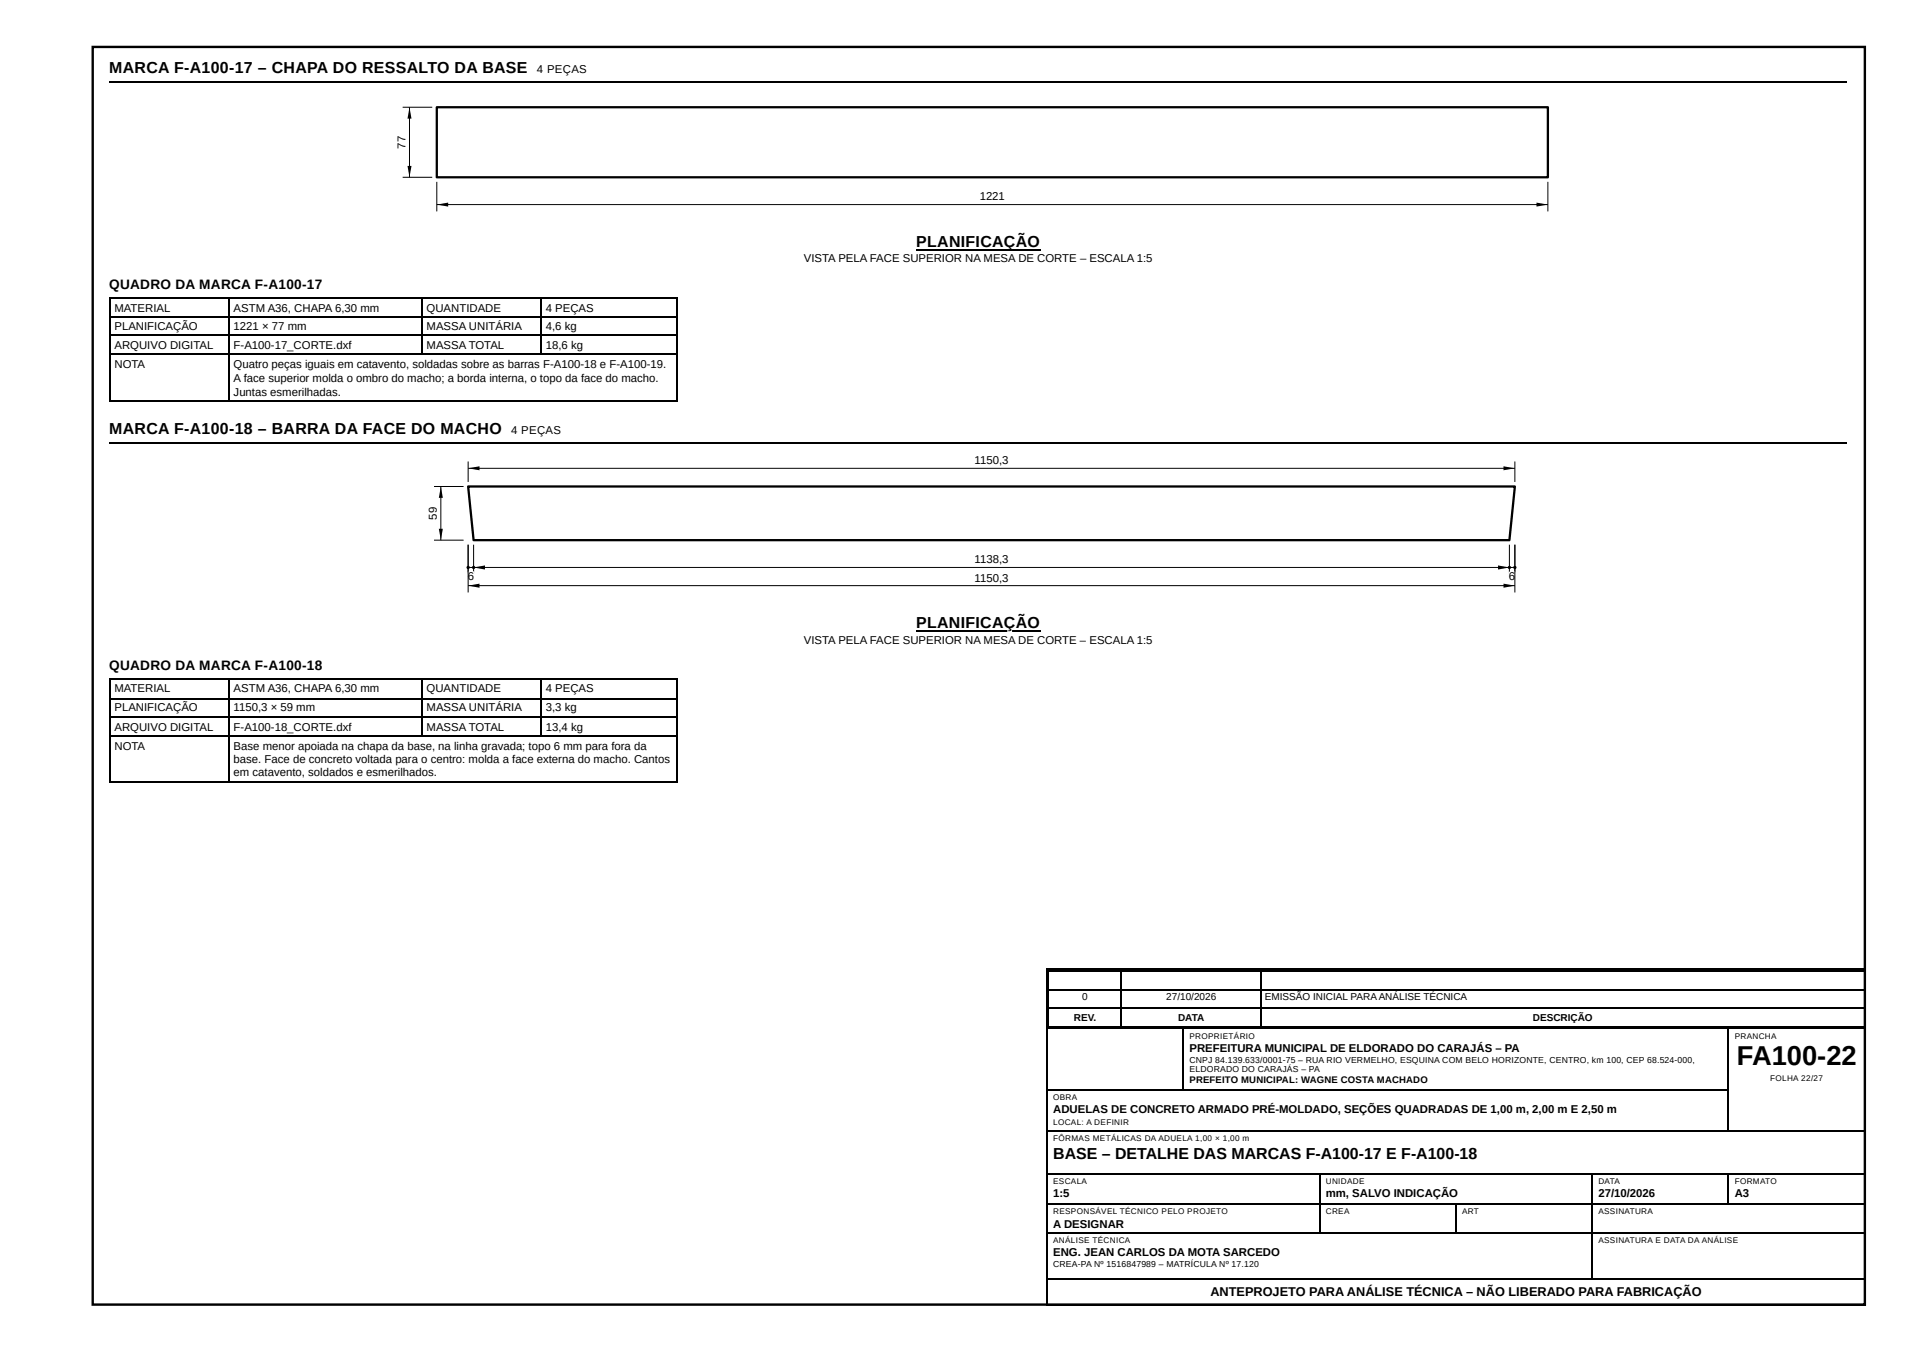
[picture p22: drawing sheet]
<svg xmlns="http://www.w3.org/2000/svg" width="420mm" height="297mm" viewBox="0 0 420 297" stroke-linecap="round" stroke-linejoin="round" font-family="sans-serif">
<defs><g id="words">
<text font-size="6" x="381.7" y="234.2">FA100-22</text>
<g font-size="3.5">
<text x="24" y="16.1">MARCA F-A100-17 – CHAPA DO RESSALTO DA BASE</text>
<text x="201.4" y="54.2">PLANIFICAÇÃO</text>
<text x="24" y="95.5">MARCA F-A100-18 – BARRA DA FACE DO MACHO</text>
<text x="201.4" y="138.1">PLANIFICAÇÃO</text>
<text x="231.5" y="254.8">BASE – DETALHE DAS MARCAS F-A100-17 E F-A100-18</text>
</g>
<g font-size="3">
<text x="24" y="63.5">QUADRO DA MARCA F-A100-17</text>
<text x="24" y="147.4">QUADRO DA MARCA F-A100-18</text>
</g>
<text font-size="2.8" x="266" y="285">ANTEPROJETO PARA ANÁLISE TÉCNICA – NÃO LIBERADO PARA FABRICAÇÃO</text>
<g font-size="2.5">
<text x="118" y="16.1">4 PEÇAS</text>
<text x="176.7" y="57.7">VISTA PELA FACE SUPERIOR NA MESA DE CORTE – ESCALA 1:5</text>
<text x="25.2" y="68.5">MATERIAL</text>
<text x="51.3" y="68.5">ASTM A36, CHAPA 6,30 mm</text>
<text x="93.8" y="68.5">QUANTIDADE</text>
<text x="120" y="68.5">4 PEÇAS</text>
<text x="25.2" y="72.5">PLANIFICAÇÃO</text>
<text x="25.2" y="76.7">ARQUIVO DIGITAL</text>
<text x="51.3" y="72.5">1221 × 77 mm</text>
<text x="51.3" y="76.7">F-A100-17_CORTE.dxf</text>
<text x="93.8" y="72.5">MASSA UNITÁRIA</text>
<text x="93.8" y="76.7">MASSA TOTAL</text>
<text x="120" y="72.5">4,6 kg</text>
<text x="120" y="76.7">18,6 kg</text>
<text x="25.2" y="81">NOTA</text>
<text x="51.3" y="81">Quatro peças iguais em catavento, soldadas sobre as barras F-A100-18 e F-A100-19.</text>
<text x="51.3" y="83.9">A face superior molda o ombro do macho; a borda interna, o topo da face do macho.</text>
<text x="51.3" y="87">Juntas esmerilhadas.</text>
<text x="112.3" y="95.5">4 PEÇAS</text>
<text x="176.7" y="141.6">VISTA PELA FACE SUPERIOR NA MESA DE CORTE – ESCALA 1:5</text>
<text x="25.2" y="152.1">MATERIAL</text>
<text x="51.3" y="152.1">ASTM A36, CHAPA 6,30 mm</text>
<text x="93.8" y="152.1">QUANTIDADE</text>
<text x="120" y="152.1">4 PEÇAS</text>
<text x="25.2" y="156.4">PLANIFICAÇÃO</text>
<text x="25.2" y="160.6">ARQUIVO DIGITAL</text>
<text x="51.3" y="156.4">1150,3 × 59 mm</text>
<text x="51.3" y="160.6">F-A100-18_CORTE.dxf</text>
<text x="93.8" y="156.4">MASSA UNITÁRIA</text>
<text x="93.8" y="160.6">MASSA TOTAL</text>
<text x="120" y="156.4">3,3 kg</text>
<text x="120" y="160.6">13,4 kg</text>
<text x="25.2" y="164.8">NOTA</text>
<text x="51.3" y="164.8">Base menor apoiada na chapa da base, na linha gravada; topo 6 mm para fora da</text>
<text x="51.3" y="167.7">base. Face de concreto voltada para o centro: molda a face externa do macho. Cantos</text>
<text x="51.3" y="170.7">em catavento, soldados e esmerilhados.</text>
<text x="261.4" y="231.2">PREFEITURA MUNICIPAL DE ELDORADO DO CARAJÁS – PA</text>
<text x="231.5" y="244.7">ADUELAS DE CONCRETO ARMADO PRÉ-MOLDADO, SEÇÕES QUADRADAS DE 1,00 m, 2,00 m E 2,50 m</text>
<text x="231.5" y="263.3">1:5</text>
<text x="291.4" y="263.3">mm, SALVO INDICAÇÃO</text>
<text x="351.3" y="263.3">27/10/2026</text>
<text x="381.2" y="263.3">A3</text>
<text x="231.5" y="269.9">A DESIGNAR</text>
<text x="231.5" y="276.2">ENG. JEAN CARLOS DA MOTA SARCEDO</text>
</g>
<g font-size="2.5" fill="#fff">
<text x="89.1" y="32.7" transform="rotate(-90 89.1 32.7)">77</text>
<text x="215.3" y="44.1">1221</text>
<text x="214.2" y="102.1">1150,3</text>
<text x="96" y="114.2" transform="rotate(-90 96 114.2)">59</text>
<text x="214.2" y="123.8">1138,3</text>
<text x="102.8" y="127.5">6</text>
<text x="214.2" y="127.8">1150,3</text>
<text x="331.6" y="127.5">6</text>
</g>
<g font-size="2.2">
<text x="237.9" y="219.9">0</text>
<text x="256.3" y="219.9">27/10/2026</text>
<text x="278" y="219.9">EMISSÃO INICIAL PARAANÁLISE TÉCNICA</text>
<text x="236" y="224.4">REV.</text>
<text x="258.9" y="224.4">DATA</text>
<text x="336.9" y="224.4">DESCRIÇÃO</text>
</g>
<text font-size="2.1" x="261.4" y="238.1">PREFEITO MUNICIPAL: WAGNE COSTA MACHADO</text>
<g font-size="1.9">
<text x="261.4" y="233.6">CNPJ 84.139.633/0001-75 – RUA RIO VERMELHO, ESQUINA COM BELO HORIZONTE, CENTRO, km 100, CEP 68.524-000,</text>
<text x="261.4" y="235.7">ELDORADO DO CARAJÁS – PA</text>
<text x="231.5" y="278.6">CREA-PA Nº 1516847989 – MATRÍCULA Nº 17.120</text>
</g>
<g font-size="1.8">
<text x="261.4" y="228.3">PROPRIETÁRIO</text>
<text x="381.2" y="228.3">PRANCHA</text>
<text x="389" y="237.6">FOLHA 22/27</text>
<text x="231.5" y="241.8">OBRA</text>
<text x="231.5" y="247.4">LOCAL: A DEFINIR</text>
<text x="231.5" y="250.8">FÔRMAS METÁLICAS DA ADUELA 1,00 × 1,00 m</text>
<text x="231.5" y="260.4">ESCALA</text>
<text x="291.4" y="260.4">UNIDADE</text>
<text x="351.3" y="260.4">DATA</text>
<text x="381.2" y="260.4">FORMATO</text>
<text x="231.5" y="267">RESPONSÁVEL TÉCNICO PELO PROJETO</text>
<text x="291.4" y="267">CREA</text>
<text x="321.3" y="267">ART</text>
<text x="351.3" y="267">ASSINATURA</text>
<text x="231.5" y="273.3">ANÁLISE TÉCNICA</text>
<text x="351.3" y="273.3">ASSINATURA E DATA DA ANÁLISE</text>
</g>
</g></defs>
<g fill="none" stroke="#000" stroke-width=".26">
<path d="M24.1 18.1h381.8M201.4 54.9h27.2M24.1 65.5h124.9M24.1 69.7h124.9M24.1 73.7h124.9M24.1 77.9h124.9M24.2 65.4v23M50.4 65.4v23M92.7 65.4v12.7M118.9 65.4v12.7M148.8 65.4v23M24.1 88.2h124.9"/>
<path d="M24.1 97.5h381.8M201.4 138.8h27.2M24.1 149.4h124.9M24.1 153.6h124.9M24.1 157.6h124.9M24.2 149.2v22.8M50.4 149.2v22.8M92.7 149.2v12.7M118.9 149.2v12.7M148.8 149.2v22.8M24.1 161.8h124.9M24.1 171.8h124.9"/>
<path d="M229.9 213.1h180.2M230.1 213v74.1M230.2 213.4h179.9M230.2 217.6h179.9M230.3 213.3v12.7M246.5 213.3v12.7M277.2 213.3v12.7M410 213.3v12.7M229.9 226.1h180.2M230.2 221.6h179.9M230.2 225.8h179.9M230.2 239.6h149.7"/>
<path d="M260 226.2v13.5M379.8 226.2v22.5M410 226.2v60.9M230.2 248.6h179.9M230.2 258.1h179.9M290.1 258.2v13M349.9 258.2v23.1M379.8 258.2v6.6M230.2 264.7h179.9M230.2 271.1h179.9M320 264.8v6.4M230.2 281.1h179.9"/>
<path d="M230.2 286.9h179.9"/>
</g>
<path d="M96 23.6h244.2v15.4h-244.2zM102.9 107h230l-1.2 11.8h-227.6z" fill="none" stroke="#000" stroke-width=".5"/>
<g fill="none" stroke="#000" stroke-width=".22">
<path d="M88.5 39h6.5M88.5 23.6h6.5M90 23.6v15.4M96 40v6.5M340.2 40v6.5M96 45h244.2M95.4 118.8h6.5M95.4 107h6.5M96.9 107v11.8M102.9 101.5v4.5M102.9 119.8v10.5M102.9 103h230"/>
<path d="M104.1 119.8v6.5M331.7 119.8v6.5M332.9 101.5v4.5M332.9 119.8v10.5M102.9 124.8h230M102.9 128.8h230"/>
</g>
<g fill="#000">
<path d="M89.6 36.5h.8l-.4 2.5zM90 23.6l.4 2.5h-.8zM96 45l2.5-.5v.9zM337.7 44.5l2.5 .5-2.5 .4zM96.4 116.3h.9l-.4 2.5zM96.9 107l.4 2.5h-.9zM102.9 103l2.5-.5v.9zM330.4 102.5l2.5 .5-2.5 .4zM102.9 128.8l2.5-.5v.9zM104.1 124.8l2.5-.5v.9zM329.2 124.3l2.5 .5-2.5 .4zM330.4 128.3l2.5 .5-2.5 .4z"/>
<circle cx="102.9" cy="124.8" r=".36"/>
<circle cx="104.1" cy="124.8" r=".36"/>
<circle cx="331.7" cy="124.8" r=".36"/>
<circle cx="332.9" cy="124.8" r=".36"/>
</g>
<path d="M20.4 10.3h389.4v276.5h-389.4z" fill="none" stroke="#000" stroke-width=".53"/>
<use href="#words"/>
</svg>
